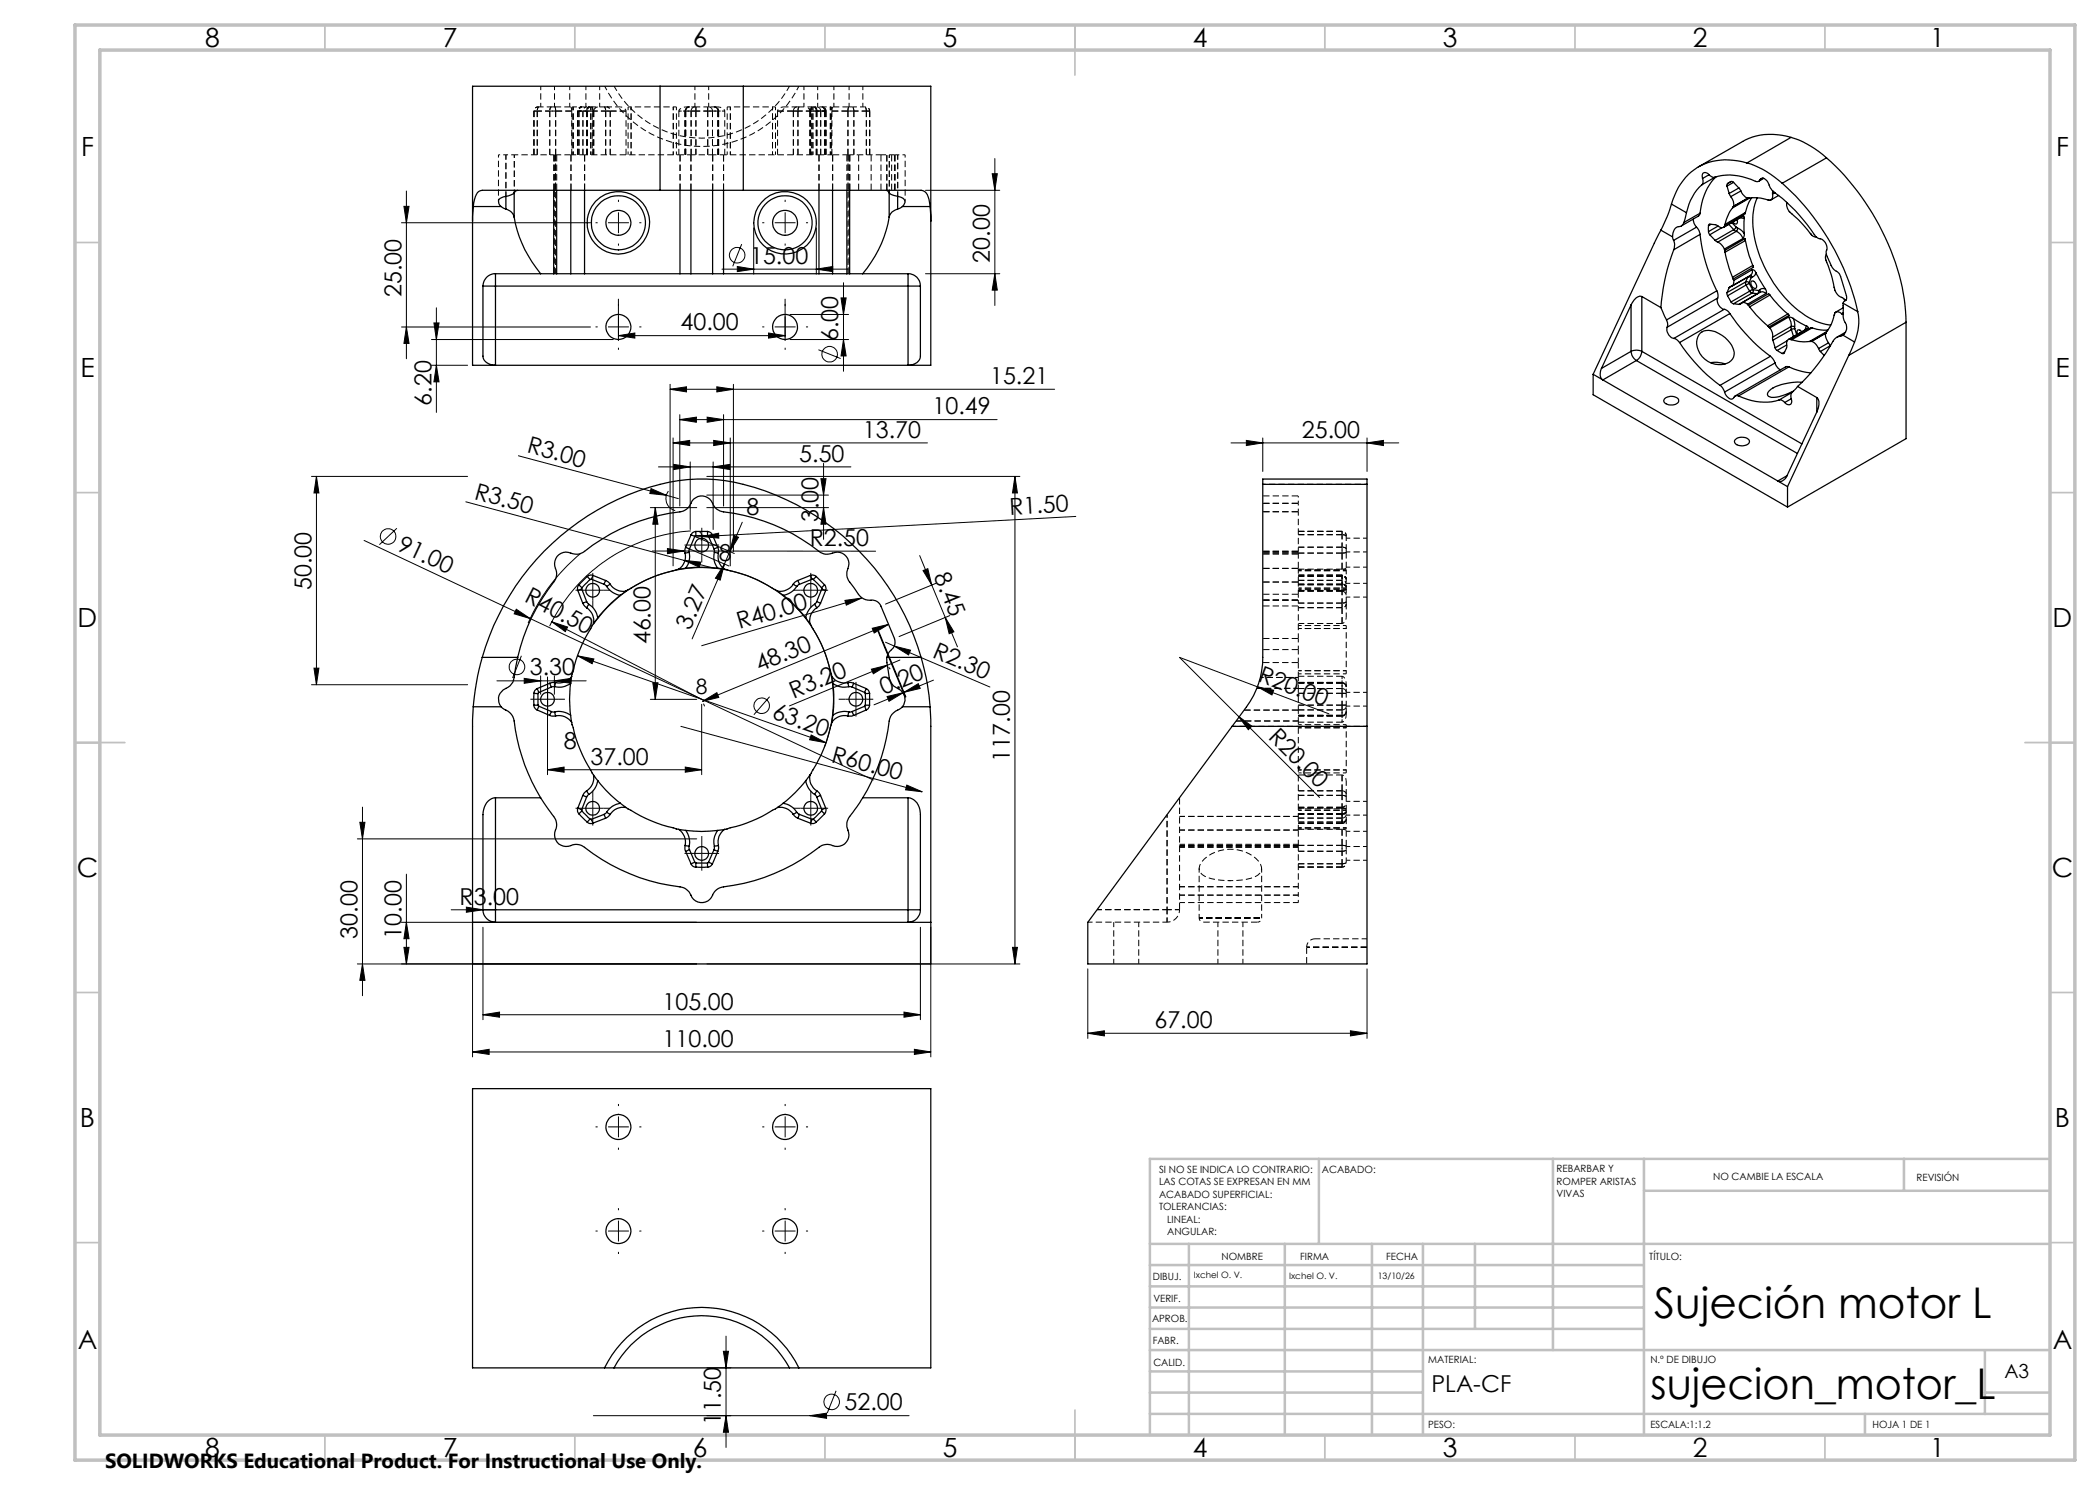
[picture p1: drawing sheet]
<svg xmlns="http://www.w3.org/2000/svg" width="420mm" height="297mm" viewBox="0 0 420 297" stroke-linecap="round" stroke-linejoin="round" font-family="sans-serif">
<defs><g id="words">
<g font-size="8.5">
<text x="330.8" y="263.6">Sujeción motor L</text>
<text x="330.1" y="279.7">sujecion_motor_L</text>
</g>
<g font-size="5.3">
<text x="41" y="9.5">8</text>
<text x="88.5" y="9.5">7</text>
<text x="138.5" y="9.5">6</text>
<text x="188.5" y="9.5">5</text>
<text x="238.5" y="9.5">4</text>
<text x="288.5" y="9.5">3</text>
<text x="338.5" y="9.5">2</text>
<text x="386" y="9.5">1</text>
<text x="16.2" y="31.2">F</text>
<text x="411.2" y="31.2">F</text>
<text x="16.1" y="75.5">E</text>
<text x="411.1" y="75.5">E</text>
<text x="15.5" y="125.5">D</text>
<text x="410.5" y="125.5">D</text>
<text x="15.4" y="175.5">C</text>
<text x="410.4" y="175.5">C</text>
<text x="16" y="225.5">B</text>
<text x="411" y="225.5">B</text>
<text x="15.5" y="269.7">A</text>
<text x="410.5" y="269.7">A</text>
<text x="41" y="291.5">8</text>
<text x="88.5" y="291.5">7</text>
<text x="138.5" y="291.5">6</text>
<text x="188.5" y="291.5">5</text>
<text x="238.5" y="291.5">4</text>
<text x="288.5" y="291.5">3</text>
<text x="338.5" y="291.5">2</text>
<text x="386" y="291.5">1</text>
</g>
<g font-size="4.7">
<text x="150" y="52.7">15.00</text>
<text x="198" y="52.5" transform="rotate(-90 198 52.5)">20.00</text>
<text x="80.3" y="59.4" transform="rotate(-90 80.3 59.4)">25.00</text>
<text x="136.1" y="66.1">40.00</text>
<text x="167.7" y="68.3" transform="rotate(-90 167.7 68.3)">6.00</text>
<text x="198" y="76.8">15.21</text>
<text x="86.3" y="81.1" transform="rotate(-90 86.3 81.1)">6.20</text>
<text x="186.5" y="82.9">10.49</text>
<text x="172.6" y="87.6">13.70</text>
<text x="260.4" y="87.6">25.00</text>
<text x="105.2" y="90.5" transform="rotate(15 105.2 90.5)">R3.00</text>
<text x="159.9" y="92.4">5.50</text>
<text x="94.7" y="99.7" transform="rotate(15 94.7 99.7)">R3.50</text>
<text x="149.3" y="102.9">8</text>
<text x="163.7" y="104.4" transform="rotate(-90 163.7 104.4)">3.00</text>
<text x="202" y="103" transform="rotate(-3 202 103)">R1.50</text>
<text x="79.2" y="109.9" transform="rotate(25 79.2 109.9)">91.00</text>
<text x="143.8" y="112.2">8</text>
<text x="161.9" y="109.2">R2.50</text>
<text x="62.3" y="118" transform="rotate(-90 62.3 118)">50.00</text>
<text x="186.7" y="115.2" transform="rotate(68 186.7 115.2)">8.45</text>
<text x="104.7" y="120.3" transform="rotate(27 104.7 120.3)">R40.50</text>
<text x="147.9" y="125.9" transform="rotate(-17 147.9 125.9)">R40.00</text>
<text x="130.1" y="128.9" transform="rotate(-90 130.1 128.9)">46.00</text>
<text x="138" y="126.1" transform="rotate(-67 138 126.1)">3.27</text>
<text x="186.3" y="131.3" transform="rotate(23 186.3 131.3)">R2.30</text>
<text x="106" y="135.1">3.30</text>
<text x="151.9" y="134.5" transform="rotate(-22 151.9 134.5)">48.30</text>
<text x="251.4" y="136.2" transform="rotate(21 251.4 136.2)">R20.00</text>
<text x="154.2" y="143.6" transform="rotate(19 154.2 143.6)">63.20</text>
<text x="158.7" y="139.8" transform="rotate(-23 158.7 139.8)">R3.20</text>
<text x="176.8" y="139" transform="rotate(-22 176.8 139)">0.20</text>
<text x="112.7" y="149.7">8</text>
<text x="253.5" y="147.6" transform="rotate(45 253.5 147.6)">R20.00</text>
<text x="118.1" y="152.9">37.00</text>
<text x="166.1" y="152.3" transform="rotate(15 166.1 152.3)">R60.00</text>
<text x="202" y="152.3" transform="rotate(-90 202 152.3)">117.00</text>
<text x="91.9" y="180.9">R3.00</text>
<text x="71.5" y="187.7" transform="rotate(-90 71.5 187.7)">30.00</text>
<text x="80.3" y="187.7" transform="rotate(-90 80.3 187.7)">10.00</text>
<text x="132.5" y="201.9">105.00</text>
<text x="132.5" y="209.3">110.00</text>
<text x="230.9" y="205.6">67.00</text>
<text x="286.3" y="278.4">PLA-CF</text>
<text x="144.2" y="285" transform="rotate(-90 144.2 285)">11.50</text>
<text x="168.9" y="282.1">52.00</text>
</g>
<text font-size="4.2" x="139.2" y="138.8">8</text>
<text font-size="4.1" x="21" y="293.7">SOLIDWORKS Educational Product. For Instructional Use Only.</text>
<text font-size="3.9" x="400.9" y="275.5">A3</text>
<g font-size="2">
<text x="231.8" y="234.6">SI NO SE INDICA LO CONTRARIO:</text>
<text x="231.8" y="237.1">LAS COTAS SE EXPRESAN EN MM</text>
<text x="231.8" y="239.6">ACABADO SUPERFICIAL:</text>
<text x="264.4" y="234.6">ACABADO:</text>
<text x="311.3" y="234.5">REBARBAR Y</text>
<text x="311.3" y="237">ROMPER ARISTAS</text>
<text x="311.3" y="239.5">VIVAS</text>
<text x="342.6" y="236">NO CAMBIE LA ESCALA</text>
<text x="383.3" y="236.2">REVISIÓN</text>
<text x="231.8" y="242.1">TOLERANCIAS:</text>
<text x="233.4" y="244.6">LINEAL:</text>
<text x="233.4" y="247.1">ANGULAR:</text>
<text x="244.3" y="252">NOMBRE</text>
<text x="260" y="251.9">FIRMA</text>
<text x="277.2" y="251.9">FECHA</text>
<text x="329.9" y="251.9">TÍTULO:</text>
<text x="230.6" y="256.1">DIBUJ.</text>
<text x="230.7" y="260.3">VERIF.</text>
<text x="230.4" y="264.4">APROB.</text>
<text x="230.5" y="268.8">FABR.</text>
<text x="230.7" y="273.1">CALID.</text>
<text x="285.6" y="272.5">MATERIAL:</text>
<text x="330.1" y="272.5">N.º DE DIBUJO</text>
<text x="285.6" y="285.5">PESO:</text>
<text x="330.1" y="285.6">ESCALA:1:1.2</text>
<text x="374.5" y="285.6">HOJA 1 DE 1</text>
</g>
<g font-size="1.8">
<text x="238.8" y="255.6">Ixchel O. V.</text>
<text x="257.8" y="255.8">Ixchel O. V.</text>
<text x="275.6" y="255.8">13/10/26</text>
</g>
</g></defs>
<g fill="none" stroke="#000" stroke-width=".25">
<path d="M132 17.2h16.7M132 17.2h-37.5v55.9h91.7v-55.9h-37.5M132 17.2v20.9M148.7 17.2v20.9M101.2 39.3a1.49 1.49 0 0 0-1.5 .8l.1 .6 .4 .6M101.2 39.3v2.5M102.8 38.6l-.8 .4-.8 .3M102.8 38.6v4.8M103.5 38.1l-.4 .1-.3 .4M110.7 38.1v16.6M111.3 38.1v16.6M114.2 38.1v16.6"/>
<path d="M116.9 38.1v16.6M132 38.1h16.7M132 38.1h-34.1a2.81 2.81 0 0 0-2.4 .4l-.6 1.4-.2 1.4M136 38.1v16.6M138.2 38.1v16.6M142.5 38.1v16.6M144.7 38.1v16.6M148.7 38.1h34.1a2.78 2.78 0 0 1 2.4 .5l.6 1.3 .2 1.4M163.8 38.1v16.6M166.5 38.1v16.6M169.4 38.1v16.6M169.9 38.1v16.6"/>
<path d="M177.3 38.1h.1M177.4 38.1l.4 .5M177.8 38.6a2.1 2.1 0 0 0 1.7 .7M177.8 38.6v4.8M179.5 39.3a1.35 1.35 0 0 1 1.5 1.2l-.5 .8M179.5 39.3v2.5M340.4 37a10.7 10.7 0 0 0-3.1 5.5M340.5 35.7a1.17 1.17 0 0 1-.1 1.3M341.8 35a1.34 1.34 0 0 0 1.2 .5M341.8 35a.76 .76 0 0 0-1.1-.4 .76 .76 0 0 0-.2 1.1M341.8 35l-1.3 .7M343 35.5a11.9 11.9 0 0 1 8.4 .8h.4l.2-.4"/>
<path d="M343 35.5l-2.6 1.5M343.2 35.4a11.4 11.4 0 0 0-3.2 7.2M345.4 37.2l.4 1.5M345.5 36.7l-.1 .5M345.8 38.7l.3 .6M346.1 39.3a2.38 2.38 0 0 1 .6 1.9M346.2 36.3l.5 .2M346.2 36.3l-.7 .4M346.7 36.5l1.1 1.1M346.7 36.5l-1.3 .7M347.8 37.6l.3 .5a2.82 2.82 0 0 0 1.4 1.5M347.8 37.6l-2 1.1"/>
<path d="M348.2 38.2l-2.1 1.1M349.4 32.6a11.7 11.7 0 0 0-11.7 2.3 13.1 13.1 0 0 0-3.4 5.9M349.4 32.6a17.5 17.5 0 0 1 7 4.1M349.5 39.6l-2.8 1.6M349.7 39.6h.2M349.7 39.6h-.2M349.7 39.6l-3.1 1.7M349.9 39.6l-3.4 2M350.3 39.5a8.1 8.1 0 0 0-1.2 3M351.5 39.5a12.8 12.8 0 0 0-.5 8.4 25 25 0 0 0 10.8 15.6l2 1 2.3 .5M352 35.9l.1-.1a1.01 1.01 0 0 1 1.5 .7l.7 1.5a37.6 37.6 0 0 1 9 9.4l.3 .2a2.04 2.04 0 0 1 1.6 2.9l.1 .5a9.5 9.5 0 0 0 1.7 3.1l.9 .7 1.4 4.4a.7 .7 0 0 1-.3 .9M352.6 35.6l-.6 .3"/>
<path d="M352.7 35.7l-.9 .6M354.5 38.8a.81 .81 0 0 1-.6 1.2h-.3a7.7 7.7 0 0 0-3.7-.4M354.6 38.3l-.1 .5M354.6 38.2v.1M355 38.6l-.5 .2M355.7 39.1l-1.5 .9M356.4 36.7a49.4 49.4 0 0 1 15.1 25.6M358.2 27.5a18.7 18.7 0 0 1 7.1 4.1M358.2 27.5a12.1 12.1 0 0 0-9.7 .8l-8.8 5.1M358.2 27.5l-8.8 5.1M365.3 31.6a48.6 48.6 0 0 1 15.7 29.4l.2 3.4M365.3 31.6l-8.9 5.1"/>
<path d="M94.7 41.3l-.2 2.9M94.7 41.3h5.5M96.6 57.2v14a2.25 2.25 0 0 0 2.5 1.9v-15.9M96.6 57.2h2.5M99.1 54.7a2.47 2.47 0 0 0-2.5 2.5M99.1 54.7v2.5M99.1 54.7h9M99.1 57.2h82.5M100.2 41.3l1 .5M101.2 41.8l.4 .2a1.97 1.97 0 0 1 1.2 1.4M102.8 43.4a24.2 24.2 0 0 0 5.3 11.3M108.1 54.7h2.6"/>
<path d="M110.7 54.7h.6M111.3 54.7h2.9M114.2 54.7h2.7M116.9 54.7h19.1M136 54.7h2.2M138.2 54.7h4.3M142.5 54.7h2.2M144.7 54.7h19.1M163.8 54.7h2.7M166.5 54.7h2.9M169.4 54.7h.5M169.9 54.7h2.6"/>
<path d="M172.5 54.7h9.1M177.8 43.4a23.3 23.3 0 0 1-5.3 11.3M179.5 41.8l-.4 .2a1.92 1.92 0 0 0-1.3 1.4M180.5 41.3l-1 .5M180.5 41.3h5.5M181.6 57.2v15.9a2.18 2.18 0 0 0 2.5-1.9v-14M181.6 54.7a2.41 2.41 0 0 1 2.5 2.5M181.6 54.7v2.5M181.6 57.2h2.5M186 41.3l.2 2.9M328.4 59.3a1.84 1.84 0 0 0-2 1.3l-.2 .4M328.4 59.3v11"/>
<path d="M328.4 59.3l3.8 2.2M332.2 46l-13.6 28.9M332.2 46l2.3 1.4M334.3 40.8a26.4 26.4 0 0 1-2.1 5.2M334.3 40.8l3 1.7M334.5 47.4l.2 .7M334.7 48.1l.2 .8-.1 1M334.8 49.9a39.9 39.9 0 0 0-2.6 11.6M336.8 44.5a1.18 1.18 0 0 1-1.3 .9 2.07 2.07 0 0 0-1 2M337.3 42.5l-.5 2M338.7 43.8l.1 .9 .5 .7M339.3 45.4a2.23 2.23 0 0 1 .7 1.5"/>
<path d="M339.3 45.4l-4.6 2.7M340 46.9a33.9 33.9 0 0 0 3.4 11.3M340 42.6l-.2 .5-3.5 2.1M340 42.6l-3.2 1.9M340 46.9l-5.2 3M341.7 45.2l.2-.4 1.2 .1 .4 .2a1.02 1.02 0 0 0 1.4 .2M341.7 45.2v1.1M341.7 46.3l.2 .7M341.9 47l1.1 1.1M342.2 44.9l-.5 .3M343 48.1l.5 .3M343.4 58.2a1.84 1.84 0 0 1 .1 1.4"/>
<path d="M343.4 58.2l-10.1 5.8M343.5 59.6a1.86 1.86 0 0 0 1.3 2.3M343.5 48.4a2.55 2.55 0 0 1 1.4 1.4M343.5 59.6l-10.1 5.8M343.6 45.2l-1.9 1.1M344.4 45.5l-2.5 1.5M344.9 49.8v.3M344.9 45.1v.2M344.9 50.1l.1 .3M345 44.9l-.1 .2M345 50.4l.8 3.1 .7 2M345.4 58.5l.1 .7"/>
<path d="M345.5 59.2l.7 1.2M345.8 44.9l.9 1M345.8 57.5l-.4 1M346.4 44.5l.8 .9M346.5 41.6a8.4 8.4 0 0 0-1.5 3.3M346.5 55.5l.1 .3M346.6 41.3l-.1 .3M346.6 55.8l.1 .3M346.7 41.2l-.1 .1M346.7 56.1a1.08 1.08 0 0 1-.8 1.3l-.1 .1M346.7 45.9l.5 .4M346.7 45.9l-3.7 2.2"/>
<path d="M347.2 46.3a2.39 2.39 0 0 1 1.4 1.4M347.2 45.4l.3 .2M347.2 45.4l-.5 .5M347.2 46.3l-3.7 2.1M347.4 43.9a.47 .47 0 0 1 .1 .7 .47 .47 0 0 1-.7 .1l-.2-.3M347.5 45.6l.9 .6 .5 .5M347.5 45.6l-.3 .7M348.1 43.5l.8 .1M348.6 43.2h.2l.1 .4M348.6 43.2l-3.9 2.3M348.6 47.7l-3.7 2.1M348.6 43.2l-3.7 2.1"/>
<path d="M348.9 46.7l-.3 1M348.9 43.6v3.1M349.1 42.5l-.1 .3-4.1 2.3M349.1 48.1l.7 3.1 .8 1.9M349.1 48.1l-.1-.4-4.1 2.4M349.1 42.5l-4.1 2.4M349.1 48.1l-4.1 2.3M349.1 56.4l.1 .6M349.1 56.4l.4-.1 .3 .2M349.1 56.4l-3.7 2.1M349.2 57l.7 1.2M349.2 57l-3.7 2.2"/>
<path d="M349.6 55.4l.3-.1 .3 .2M349.6 55.4l-3.8 2.1M349.6 55.4l-.5 1M349.6 55.4h.1M349.8 56.7l.7 1.2M349.8 56.5v.2M349.8 56.7l-.6 .3M349.9 58.2l.5 .4M349.9 58.2l-3.7 2.2M350 55.1l.4 .3M350.2 55.5l-.4 1M350.3 56.2a.94 .94 0 0 1 .8 1.5 1 1 0 0 1-.8-1.5z"/>
<path d="M350.4 55.4l-.2 .1M350.4 58.6l-3.7 2.1M350.4 58.6l1.1 .1M350.4 53.9l.4 .1 .4 .5M350.4 53.9v.7l-.2 .4-3.8 2.2M350.4 53.9l-3.7 2.2M350.5 57.9l.1 .1M350.5 57.9l-.6 .3M350.6 53.1l.1 .3-4.1 2.4M350.6 53.1l-4.1 2.4M350.6 58l.1 .2-.3 .4M350.6 58l1.1 .1"/>
<path d="M351.2 54.5l1.9 3.3M351.2 54.5a.94 .94 0 0 1-.8 .9M351.5 58.7l-3.7 2.2M351.5 58.7h.1M351.7 58.1v.3l-.2 .3M351.9 58l-.2 .1M351.9 58l.1 .5M353.1 57.8l.2 .7-.1 .2M353.1 57.8a.94 .94 0 0 0-1.2 .2M353.2 58.7l-.6-.3h-.5l-3.8 2.2M353.2 58.7l-3.7 2.2M354 59a21.2 21.2 0 0 0 3.6 3.8"/>
<path d="M354 59l-.3-.3-4 2.4M354 59l-4.1 2.4M357.3 40.5a2.54 2.54 0 0 0 1.1 2.3l1.4 1.2 2.5 3.1 1 .3M365.3 50.9l-.2 .5 .1 .7a24.4 24.4 0 0 1 1.7 5.4v.2a2.81 2.81 0 0 0 1.9 2.1l.3 .3M318.6 74.9v4l38.9 22.5M318.6 74.9l2 1.1M320.3 73.7a1.79 1.79 0 0 0 .3 2.3M320.6 76l35 20.2M326.2 70.3a2.47 2.47 0 0 1 2.2 0M326.2 70.3a2.33 2.33 0 0 0 1.1 1.8M326.2 61l-5.9 12.7M326.2 61v9.3"/>
<path d="M326.2 70.3l-5.9 3.4M327.3 72.1l-6.7 3.9M327.3 72.1l32.2 18.6M328.4 70.3a2.25 2.25 0 0 1-1.1 1.8M328.4 70.3l32 18.5M332.2 61.5l1.1 2.5M332.9 79.8a2 2 0 0 1 2.8 .1 1.25 1.25 0 0 1-1.7 1.1 .97 .97 0 0 1-1.2-1.1zM333.3 64l.2 .6-.1 .8M333.4 65.4a1.94 1.94 0 0 0 1.4 2.3M334.8 67.7l.4 .1 .7 .7M335.9 68.5a33.7 33.7 0 0 0 8.1 8.6M340.1 66.6a3.1 3.1 0 0 1 3.6 .1 5.1 5.1 0 0 1 3.1 4.3 2.67 2.67 0 0 1-3.2 1.9 4.4 4.4 0 0 1-4-5.6z"/>
<path d="M342.1 72.5h1.3l1.7 .3M344 77.1l.6 .5 .3 .8M344.8 61.9a1.6 1.6 0 0 1 1.2 .8M344.8 61.9l-10 5.8M344.9 78.4a1.87 1.87 0 0 0 1.5 1.4h.1a.86 .86 0 0 1 1.2-.6M346 62.7a35.3 35.3 0 0 0 8.1 8.6M346 62.7l-10.1 5.8M346.2 60.4l.5 .3M346.7 60.7l1.1 .2M347.7 79.2a11.1 11.1 0 0 0 8.1 .8M349.5 60.9a1.29 1.29 0 0 0-1.7 0M349.5 60.9l.2 .2"/>
<path d="M349.7 61.1l.2 .3M349.9 61.4l1.3 1.5 2.3 2.3M353.5 65.2l.3 .2M353.8 65.4l.2 .2M354 65.6a2.28 2.28 0 0 1 .5 1.8M354.1 71.3l.5 .6 .4 .7M354.1 71.3l-10.1 5.8M354.5 67.4l.1 .6M354.6 68l.4 1.6M355 72.6l.4 .8 .7 .5M355 72.6l-10.1 5.8M355 69.6l.4 .5"/>
<path d="M355.4 70.1l1 .6M356.9 70.4l-.5 .3M357.3 69l-1.9 1.1M357.4 68.2l-2.4 1.4M357.6 62.8l.2 .3-4 2.3M357.6 62.8l-4.1 2.4M357.7 63.4l.9 .3M357.7 63.4a2.28 2.28 0 0 1 .5 1.9M357.7 63.4l-3.7 2.2M357.8 73.4l2.6 .9 1.8 .3M357.8 73.4h-.7l-10.1 5.8M357.8 73.4l-10.1 5.8"/>
<path d="M357.9 67.8a1.36 1.36 0 0 0-.5 1.6l-.6 1.3h-.4M357.9 67.8l.2 .1M358.1 67.9h.3M358.2 65.3l.1 .6M358.2 65.3h.5l.2 .1M358.2 65.3l-3.7 2.1M358.2 79.8a.76 .76 0 0 1-.2 1.1 .76 .76 0 0 1-1.1-.4M358.2 79.8l-1.3 .7M358.3 65.9l-3.7 2.1M358.3 65.9l.4 1.4M358.4 67.9a7.9 7.9 0 0 0 3.5 .4M358.4 78.5l-2.6 1.5"/>
<path d="M358.4 78.5a1.26 1.26 0 0 0-.2 1.3M358.6 63.7l2.8 1.5M358.6 63.7l.3 .6v1.1M358.9 65.4l.1 .3M359 65.7l-.7 .2M359 65.7l.3 1.3M359.5 77.3l-1.1 1.2M359.5 77.3l3.9 2.2M360.3 66.4a.49 .49 0 0 0-.7-.4 .49 .49 0 0 0-.1 .8M360.4 76.4a11.6 11.6 0 0 0-6.2 1.5l-.3 .2a.71 .71 0 0 0-.4 .9 .71 .71 0 0 0 .8 .5 10.3 10.3 0 0 0 4.4-1.3M361.4 65.2l.3 .3-.1 .2M361.4 65.2l-.4 .8"/>
<path d="M361.6 65.7l-3.9 2.2M361.6 65.7l-3.7 2.1M361.9 68.3h.3M362.3 68.3h-.1M362.3 68.3a2.6 2.6 0 0 1 1.4 1.4M362.4 65.6l1.9 .4h1.3M362.4 65.6l-.2-.1-4.1 2.4M362.4 65.6l-4 2.3M363.4 79.5a2.56 2.56 0 0 1 0 2.9M363.4 79.5v2.9M363.7 69.7l.4 .6M364.1 70.3l.7 .8"/>
<path d="M365.1 66.7a2.63 2.63 0 0 0 .6 1.9M365.1 66.7l-2.8 1.6M365.2 66.5l-.1 .2M365.2 66.5l-3 1.8M365.3 66.3l-.1 .2M365.3 66.3l-3.4 2M365.7 68.6l.3 .6M365.7 68.6l-2 1.1M366 69.2h.1M366 69.2l-1.9 1.1M367.9 67.3l-.9 .5a41.6 41.6 0 0 1-7.5 9.5M368.3 62.8a.77 .77 0 0 0-.7-.5 .77 .77 0 0 0-.7 .5v.2a8 8 0 0 1-1.6 3.3"/>
<path d="M368.3 62.8l.3 .1M368.6 67l-.7 .3M368.6 67l2.3 1.4M368.6 60.6v2.4a3.1 3.1 0 0 0 .7 1.9 1.88 1.88 0 0 1-.7 2.1M368.6 60.6l2.9 1.7M368.6 62.6l-.3 .2M368.7 61.6l-1.6 .8M368.9 66.7l-1 .6M369 60.1l-.4 .5M369.1 66.5l-1.7 .9M369.1 60l-.1 .1M369.2 60l-.3 .1"/>
<path d="M369.7 71.1l-12.2 26.2M370.9 68.4l-1.2 2.7M371.5 62.3a10.3 10.3 0 0 1-.6 6.1M381.2 64.4l-11.5 6.7M381.2 64.4v23.3l-23.7 13.7M252.6 96.9v32.4a17.9 17.9 0 0 1-4.2 13.4l-2 2.6M252.6 96.9v-1.1h20.8v1.1M252.6 96.9h20.8M273.4 96.9v48.4M347 87.9a1.94 1.94 0 0 1 2.9 .3 1.5 1.5 0 0 1-2.1 .9 .8 .8 0 0 1-.8-1.2zM355.6 96.2l1.9 1.1M355.8 80a1.11 1.11 0 0 1 1.1 .5"/>
<path d="M357.4 95.1a1.49 1.49 0 0 1-1.8 1.1M357.4 95.1l-1.8 1.1M357.5 97.3v4.1M363.4 82.4l-6 12.7M115.6 118.1l1 2.5M115.8 117a1.01 1.01 0 0 0-.2 1.1M115.8 117l.6 .5M116.3 117.8l-.7 .3M116.3 117.8l1 2.5M116.4 117.5l-.1 .3M117.4 115.3l-1.6 1.7M117.4 115.3l.6 .6"/>
<path d="M118 115.9l-1.6 1.6M118.3 115.8l-.3 .1M118.3 115.8l2.5 1.1M118.6 115.1l-.5-.1-.7 .3M118.6 115.1l-.3 .7M118.6 115.1l2.5 1M120.8 116.9l.5 .4M121.1 116.1l.5 .3 .4 .4M121.1 116.1l-.3 .8M121.3 117.3a4 4 0 0 0 2.8 1.8M122 116.8a3.1 3.1 0 0 0 3.2 1.4M122 116.8l-.7 .5"/>
<path d="M124.1 119.1a25.6 25.6 0 0 0-4.5 4.5M125.2 118.2l-1.1 .9M135.7 113.8l-.5 .2a30.5 30.5 0 0 0-9.5 3.9l-.5 .3M137 110.6a3.1 3.1 0 0 1-1.3 3.2M137.1 109.5l-.1 .4v.7M137.1 109.5l.8 .3M137.2 113.6l-1.5 .2M137.2 113.6a29 29 0 0 1 6.3 0M137.8 110.5a4 4 0 0 1-.6 3.1M137.8 110.5l-.8 .1M137.9 109.8l-.1 .7M138.2 107l.8 .3"/>
<path d="M138.2 107l-1.1 2.5M139 107.3l-1.1 2.5M139.2 106.3h2.3M139.2 106.3a1.07 1.07 0 0 0-1 .7M139.2 106.3v.8M139.2 107.1h2.3M139.2 107.1l-.2 .2M141.5 107.1l.2 .2M141.5 106.3a1.19 1.19 0 0 1 1 .7M141.5 106.3v.8M141.7 107.3l1.1 2.5M142.5 107l-.8 .3"/>
<path d="M142.5 107l1 2.5M142.8 109.8l.1 .7M142.9 110.5a3.7 3.7 0 0 0 .6 3.1M142.9 110.5l.8 .1M143.5 109.5l.2 .5v.6M143.5 113.6l1.4 .2M143.5 109.5l-.7 .3M143.7 110.6a2.98 2.98 0 0 0 1.2 3.2M144.9 113.8l.6 .2a30.2 30.2 0 0 1 9.5 3.9l.5 .3M155.5 118.2l1.1 .9M156.6 119.1a25.6 25.6 0 0 1 4.5 4.5M158.6 116.8a3.1 3.1 0 0 1-3.1 1.4"/>
<path d="M158.6 116.8l.7 .5M159.3 117.3a4 4 0 0 1-2.7 1.8M159.6 116.1l-1 .7M159.6 116.1l.3 .8M159.9 116.9l-.6 .4M162.1 115.1l.5-.1 .6 .3M162.1 115.1l.3 .7M162.1 115.1l-2.5 1M162.4 115.8l.3 .1M162.4 115.8l-2.5 1.1M162.7 115.9l1.6 1.6M163.2 115.3l1.7 1.7"/>
<path d="M163.2 115.3l-.5 .6M164.3 117.5l.1 .3M164.4 117.8l.7 .3M164.4 117.8l-1.1 2.5M164.9 117l.3 .6-.1 .5M164.9 117l-.6 .5M165.1 118.1l-1 2.5M96.4 131.5a53.7 53.7 0 0 0-1.7 9.9M96.4 131.5a49.9 49.9 0 0 1 39.3-35.4 36.8 36.8 0 0 1 21.5 3.8 50 50 0 0 1 27 31.6M96.4 131.5h7.1M103.5 131.5l-.7 4a3.1 3.1 0 0 1-2.2 2.5 2.31 2.31 0 0 0-.4 3.4M103.5 131.5a40.5 40.5 0 0 1 7.6-15.7l.2-1.4a2.8 2.8 0 0 1 .5-3.5 2.48 2.48 0 0 1 2.7-.2l1.1 .1 .7-.2a44 44 0 0 1 13.6-7l4-.9 2.1-.3a2.88 2.88 0 0 0 2.4-2.2 2.38 2.38 0 0 1 2.4-1 2.38 2.38 0 0 1 1.9 1.8l.4 .6 .9 .6a40.1 40.1 0 0 1 20.4 8.4l.7 .2 1.1-.1a2.42 2.42 0 0 1 2.9 .4 2.42 2.42 0 0 1 .4 2.9 3.3 3.3 0 0 0 1.1 3.3l.3 .3a3.9 3.9 0 0 0 2.9 2.4 2.02 2.02 0 0 1 2.4 1.2l2.7 6.5a2.13 2.13 0 0 1-.9 2.5l-.4 .6-.2 .7"/>
<path d="M106.8 138.7v2.3M106.8 138.7h.8M107.4 137.7a1.07 1.07 0 0 0-.6 1M107.4 137.7l.4 .8M107.6 138.7v2.3M107.8 138.5l-.2 .2M109.9 136.7l.4 .7M109.9 136.7l-2.5 1M110.3 137.4l-2.5 1.1M110.9 137.3l-.6 .1M111.1 136.5h-.6l-.6 .2M111.1 136.5l-.2 .8"/>
<path d="M114.1 136.7a3.7 3.7 0 0 1-3.2 .6M114.1 136.7a24.2 24.2 0 0 0 0 6.3M114.3 135.3a3.1 3.1 0 0 1-3.2 1.2M114.3 135.3l-.2 1.4M116.6 120.6l.7 1M117.3 121.6a3 3 0 0 1 1.4 3.1M117.3 120.3l.5 .6M117.3 120.3l-.7 .3M117.8 120.9a3.9 3.9 0 0 1 1.8 2.7M117.8 120.9l-.5 .7M118.7 124.7l-.3 .5a31.4 31.4 0 0 0-4 9.5l-.1 .6M119.6 123.6l-.9 1.1"/>
<path d="M161.1 123.6l.9 1.1M162 124.7l.3 .5a29.2 29.2 0 0 1 3.9 9.5l.2 .6M162.9 120.9a4 4 0 0 0-1.8 2.7M162.9 120.9l.5 .7M163.3 120.3l.8 .3M163.3 120.3l-.4 .6M163.4 121.6a2.9 2.9 0 0 0-1.4 3.1M164.1 120.6l-.7 1M166.4 135.3a3.1 3.1 0 0 0 3.2 1.2M166.4 135.3l.2 1.4M166.6 136.7a3.7 3.7 0 0 0 3.2 .6M166.6 136.7a29 29 0 0 1 0 6.3"/>
<path d="M169.6 136.5h.6l.5 .2M169.6 136.5l.2 .8M169.8 137.3l.6 .1M170.4 137.4l2.5 1.1M170.7 136.7l-.3 .7M170.7 136.7l2.5 1M172.9 138.5l.2 .2M173.1 138.7v2.3M173.2 137.7a1.19 1.19 0 0 1 .7 1M173.2 137.7l-.3 .8M173.9 138.7v2.3M173.9 138.7h-.8"/>
<path d="M177.4 131.5v1l.2 1.5a4.6 4.6 0 0 0 1.2 3.2 3.3 3.3 0 0 1 2.1 2.1l.1 .8-.5 1.3M177.4 131.5h6.8M184.2 131.5a46.1 46.1 0 0 1 1.8 9.9M94.7 141.4l-.2 2.6v48.8h91.7v-48.8l-.2-2.6M94.7 141.4h5.5M99.1 159.6a3.1 3.1 0 0 0-2.5 3.3v19.1M99.1 159.6h9M99.1 159.6v22.4M100.2 141.4l.3 .2a3.4 3.4 0 0 1 2.3 2.6 39 39 0 0 0 5.3 15.4M106.8 141a1.07 1.07 0 0 0 .6 1M107.4 142l2.5 1.1M107.6 141l.2 .2"/>
<path d="M107.6 141h-.8M107.8 141.2l-.4 .8M107.8 141.2l2.5 1.1M108.1 159.6l1.3 1.9a7 7 0 0 1 1.9 3.5v.3a2.8 2.8 0 0 0 .5 3.5 2.91 2.91 0 0 0 3.1 .1l1.4 .2a40.8 40.8 0 0 0 20.4 8.4l.9 .6 .4 .6a2.4 2.4 0 0 0 2.3 1.8 2.4 2.4 0 0 0 2.4-1.8l.7-.8 .6-.4a40.5 40.5 0 0 0 20.4-8.4l1.1-.2 .7 .1a2.4 2.4 0 0 0 2.9-.4 2.4 2.4 0 0 0 .4-2.9 2.77 2.77 0 0 1 .8-2.9l2.2-3.2M109.9 143.1l.5 .1h.7M110.3 142.3l.6 .1M110.3 142.3l-.4 .8M110.9 142.4a4 4 0 0 1 3.2 .6M110.9 142.4l.2 .8M111.1 143.2a3.1 3.1 0 0 1 3.2 1.3M114.1 143l.2 1.5M114.3 144.5l.1 .5a31.7 31.7 0 0 0 4 9.5l.3 .5"/>
<path d="M116.6 159.1l.7 .3M116.6 159.1l-1 2.5M117.3 158.2l-.5 .5-.2 .4M117.3 158.2l.5 .7M117.3 159.4l-1 2.5M117.8 158.9l-.5 .5M118.7 155a3.1 3.1 0 0 1-1.4 3.2M118.7 155l.9 1.1M119.6 156.1a3.9 3.9 0 0 1-1.8 2.8M119.6 156.1a25.6 25.6 0 0 0 4.5 4.6M161.1 156.1a4 4 0 0 0 1.8 2.8M161.1 156.1a25.6 25.6 0 0 1-4.5 4.6"/>
<path d="M162 155a2.98 2.98 0 0 0 1.4 3.2M162 155l-.9 1.1M162.9 158.9l.4 .5M163.3 159.4l1.1 2.5M163.4 158.2l.4 .4 .3 .5M163.4 158.2l-.5 .7M164.1 159.1l-.8 .3M164.1 159.1l1 2.5M166.4 144.5l-.2 .5a29.5 29.5 0 0 1-3.9 9.5l-.3 .5M166.6 143l-.2 1.5M169.6 143.2a3.1 3.1 0 0 0-3.2 1.3M169.8 142.4a4 4 0 0 0-3.2 .6"/>
<path d="M169.8 142.4l-.2 .8M170.4 142.3l.3 .8M170.4 142.3l-.6 .1M170.7 143.1l-.4 .1h-.7M172.5 159.6h9.1M172.9 141.2l.3 .8M172.9 141.2l-2.5 1.1M173.1 141h.8M173.1 141l-.2 .2M173.2 142l-2.5 1.1M173.9 141a1.19 1.19 0 0 1-.7 1M180.5 141.4l-.3 .2a3.5 3.5 0 0 0-2.4 2.6 37.5 37.5 0 0 1-5.3 15.4"/>
<path d="M180.5 141.4h5.5M181.6 159.6a3 3 0 0 1 2.5 3.3v19.1M181.6 159.6v22.4M246.4 145.3l-28.8 39.2v8.3h55.8v-47.5M246.4 145.3h27M115.6 161.6a1.05 1.05 0 0 0 .2 1.2M115.6 161.6l.7 .3M115.8 162.8l1.6 1.6M116.3 161.9l.1 .3M116.4 162.2l1.6 1.6M116.4 162.2l-.6 .6M117.4 164.4a1.01 1.01 0 0 0 1.2 .2"/>
<path d="M118 163.8l.3 .1M118 163.8l-.6 .6M118.3 163.9l.3 .7M120.8 162.9l.3 .8M120.8 162.9l-2.5 1M121.1 163.7l-2.5 .9M121.3 162.5l.7 .4M121.3 162.5l-.5 .4M122 162.9l-.9 .8M124.1 160.7a3.9 3.9 0 0 0-2.8 1.8M124.1 160.7l1.1 .8M125.2 161.5a3.1 3.1 0 0 0-3.2 1.4"/>
<path d="M125.2 161.5l.5 .3a31.7 31.7 0 0 0 9.5 4l.5 .1M135.7 165.9a3.1 3.1 0 0 1 1.3 3.2M135.7 165.9l1.5 .2M137 169.1v.7l.1 .5M137 169.1l.8 .2M137.1 170.3l1.1 2.5M137.2 166.1a4 4 0 0 1 .6 3.2M137.2 166.1a24.2 24.2 0 0 0 6.3 0M137.8 169.3l.1 .6M137.9 169.9l-.8 .4M137.9 169.9l1.1 2.5M138.2 172.8a.97 .97 0 0 0 1 .6"/>
<path d="M139 172.4l-.8 .4M139 172.4l.2 .2M139.2 173.4h2.3M139.2 172.6v.8M139.2 172.6h2.3M141.5 172.6v.8M141.7 172.4l.8 .4M141.7 172.4l-.2 .2M142.5 172.8a1.07 1.07 0 0 1-1 .6M142.8 169.9l.7 .4M142.8 169.9l-1.1 2.5M142.9 169.3l-.1 .6"/>
<path d="M143.5 166.1a3.7 3.7 0 0 0-.6 3.2M143.5 170.3l-1 2.5M143.7 169.1v.6l-.2 .6M143.7 169.1l-.8 .2M144.9 165.9a2.98 2.98 0 0 0-1.2 3.2M144.9 165.9l-1.4 .2M155.5 161.5l-.5 .3a31.4 31.4 0 0 1-9.5 4l-.6 .1M155.5 161.5a3.1 3.1 0 0 1 3.1 1.4M156.6 160.7a3.9 3.9 0 0 1 2.7 1.8M156.6 160.7l-1.1 .8M158.6 162.9l1 .8M159.3 162.5l-.7 .4"/>
<path d="M159.3 162.5l.6 .4M159.6 163.7l2.5 .9M159.9 162.9l-.3 .8M159.9 162.9l2.5 1M162.4 163.9l-.3 .7M162.7 163.8l.5 .6M162.7 163.8l-.3 .1M163.2 164.4a1.01 1.01 0 0 1-1.1 .2M164.3 162.2l.6 .6M164.3 162.2l-1.6 1.6M164.4 161.9l-.1 .3M164.9 162.8l-1.7 1.6"/>
<path d="M165.1 161.6l.1 .5-.3 .7M165.1 161.6l-.7 .3M94.5 184.5h91.7M96.6 182a2.41 2.41 0 0 0 2.5 2.4v-2.4M96.6 182h2.5M99.1 182h82.5M181.6 182v2.4a2.34 2.34 0 0 0 2.5-2.4M181.6 182h2.5M120.9 273.6a21.7 21.7 0 0 1 19.4-12.1 21.7 21.7 0 0 1 19.5 12.1M120.9 273.6h1.9M120.9 273.6h-26.4v-55.9h91.7v55.9h-26.4M122.8 273.6a20 20 0 0 1 35.1 0"/>
<path d="M122.8 273.6h35.1M157.9 273.6h1.9"/>
<circle cx="123.7" cy="44.6" r="5.4"/>
<circle cx="123.7" cy="44.6" r="2.49"/>
<circle cx="123.7" cy="44.6" r="6.2"/>
<circle cx="157" cy="44.6" r="6.3"/>
<circle cx="157" cy="44.6" r="5.4"/>
<circle cx="157" cy="44.6" r="2.49"/>
<circle cx="123.7" cy="65.4" r="2.5"/>
<circle cx="157" cy="65.4" r="2.5"/>
<circle cx="118.5" cy="118.1" r="1.38"/>
<circle cx="140.3" cy="109" r="1.38"/>
<circle cx="162.1" cy="118.1" r="1.37"/>
<circle cx="109.5" cy="139.9" r="1.38"/>
<circle cx="171.2" cy="139.9" r="1.37"/>
<circle cx="118.5" cy="161.7" r="1.38"/>
<circle cx="140.3" cy="170.7" r="1.38"/>
<circle cx="162.1" cy="161.7" r="1.37"/>
<circle cx="123.7" cy="225.4" r="2.51"/>
<circle cx="157" cy="225.4" r="2.51"/>
<circle cx="123.7" cy="246.2" r="2.5"/>
<circle cx="157" cy="246.2" r="2.5"/>
</g>
<g fill="none" stroke="#000" stroke-width=".2" stroke-dasharray="1.3 .6" stroke-dashoffset=".7" stroke-linecap="butt">
<path d="M99.7 31v9.3M101.2 31h-1.5M102.9 38.5v-7.5M107.6 21.4a.83 .83 0 0 0-.8 .8M116.3 21.4a.83 .83 0 0 0-.8 .8M117.3 22.2h1.5M118.7 22.2h-1.4M135.8 22.2h1.2M137 22.2h-1.2M137.1 22.2a.83 .83 0 0 1 .8-.8M137.8 21.4a.83 .83 0 0 0-.8 .8M142.8 21.4a.83 .83 0 0 1 .8 .8"/>
<path d="M143.7 22.2h1.3M143.7 22.2a.83 .83 0 0 0-.8-.8M145 22.2h-1.3M161.9 22.2h1.5M163.4 22.2h-1.4M165.2 22.2a.83 .83 0 0 0-.8-.8M173.9 22.2a.83 .83 0 0 0-.8-.8M177.9 38.5v-7.5M181 31h-1.5M181 40.3v-9.3M252.6 96.9h20.8M259.7 100.7v-1.5"/>
<path d="M268.4 118.2v-1.4M268.4 116.8v1.5M269.2 107.1a.83 .83 0 0 0-.8-.8M269.2 115.8a.83 .83 0 0 0-.8-.8M252.1 135.5h7.6M268.4 135.3v1.2M268.4 136.5v-1.2M268.4 136.6a.83 .83 0 0 1 .8 .8M269.2 137.3a.83 .83 0 0 0-.8-.8M268.4 143.2v1.2M268.4 144.4v-1.2M268.4 143.2a.83 .83 0 0 0 .8-.8"/>
<path d="M269.2 142.3a.83 .83 0 0 1-.8 .8M233.4 162.9v19M246.1 176.1l-2-.1a5.6 5.6 0 0 1-4-1.5 1.76 1.76 0 0 1 .2-2.1 7.8 7.8 0 0 1 11.4-.2 1.81 1.81 0 0 1 .6 1.8 1.81 1.81 0 0 1-1.4 1.4 12.3 12.3 0 0 1-4.8 .7M268.4 162.9v-1.4M268.4 173.4a.83 .83 0 0 0 .8-.8M268.4 164.7a.83 .83 0 0 0 .8-.8M268.4 161.4v1.5M233.4 181.9v-19M239.8 183.6a.83 .83 0 0 0 .9 .8M251.5 184.4a.83 .83 0 0 0 .8-.8M259.7 180.5v-1.5"/>
</g>
<g fill="none" stroke="#000" stroke-width=".2" stroke-dasharray="1.3 .6" stroke-dashoffset=".3" stroke-linecap="butt">
<path d="M120.9 17.2a21.7 21.7 0 0 0 19.5 12.1 21.7 21.7 0 0 0 19.4-12.1M101.2 39.3v-8.3M106.8 22.2h.7M107.5 22.2h2.5M107.5 22.2h-.7M110 22.2h-2.5M110.3 21.4h-2.5M110.9 21.4h-.6M118.6 22.2h2.5M120.8 21.4h-2.5M121.1 22.2h-2.5M137.8 21.4h-.6"/>
<path d="M143.6 21.4h-.7M159.6 22.2h2.5M162.1 22.2h-2.5M162.4 21.4h-2.5M170.4 21.4h-.6M170.8 22.2h2.5M171.7 31h2.5M172.9 21.4h-2.5M173.3 22.2h.6M173.3 22.2h-2.5M173.9 22.2h-.6M179.5 39.3v-8.3"/>
<path d="M268.4 118.1v2.5M268.4 106.9v2.5M268.4 106.3v.6M268.4 106.9v-.6M268.4 109.4v-2.5M269.2 110.4v-.6M269.2 109.8v-2.5M251.4 137.7h8.3M259.7 132.5v-2.6M268.4 120.6v-2.5M269.2 137.3v-.6M269.2 120.3v-2.5"/>
<path d="M268.4 159.1v2.5M269.2 143v-.6M268.4 170.3v2.5M268.4 172.8v.6M268.4 173.4v-.6M268.4 172.8v-2.5M268.4 161.6v-2.5M269.2 161.9v-2.5M269.2 169.9v-.6M269.2 172.4v-2.5M217.6 184.4h15.8M219.4 181.9h14"/>
<path d="M222.7 184.4v8.4M227.7 192.8v-8.4M233.4 181.9h2.5M233.4 184.4v-2.5M233.4 181.9h-14M233.4 181.9v2.5M243.6 184.4v8.4M248.6 192.8v-8.4M263 187.8a1.67 1.67 0 0 0-1.7 1.6"/>
</g>
<path d="M110.9 38v16.7M177.4 31v7.1M169.8 54.7v-16.7M259.7 132.5h-7.2M235.9 181.9v-22.4M261.3 189.4v3.4" fill="none" stroke="#000" stroke-width=".2" stroke-dasharray="1.3 .6" stroke-dashoffset="-.1" stroke-linecap="butt"/>
<g fill="none" stroke="#000" stroke-width=".2" stroke-dasharray="1.3 .6" stroke-dashoffset=".6" stroke-linecap="butt">
<path d="M110 22.2h1.1M111.1 22.2h-1.1M114.4 31v-9.6M114.7 21.4v9.6M116.4 21.4a.81 .81 0 0 0-.8 .8M116.4 21.4a.75 .75 0 0 0-.6 .8M117.4 21.4a.81 .81 0 0 0-.8 .8M117.5 22.2h1.1M118 21.4a.74 .74 0 0 0-.5 .8M118.1 21.4v9.6M118.4 31v-9.6M118.6 22.2h-1.1"/>
<path d="M119.6 21.4a.92 .92 0 0 0-.9 .8M121.3 21.4a.78 .78 0 0 1 .7 .8M125.6 31v-9.6M126.2 21.4v9.6M134.7 21.4v9.6M135.3 31v-9.6M135.3 21.4h-9.7M136 31h-19.1M137 22.2a.82 .82 0 0 1 .8-.8M137.1 22.2a.8 .8 0 0 1 .8-.8M137.8 21.4a.82 .82 0 0 0-.8 .8M137.9 21.4a.8 .8 0 0 0-.8 .8"/>
<path d="M138.2 22.2a.8 .8 0 0 1 .8-.8M139 21.4a.8 .8 0 0 0-.8 .8M141.7 21.4a.8 .8 0 0 1 .8 .8M142.5 22.2a.8 .8 0 0 0-.8-.8M142.8 21.4a.8 .8 0 0 1 .8 .8M142.9 21.4a.82 .82 0 0 1 .8 .8M143.6 22.2a.8 .8 0 0 0-.8-.8M143.7 22.2a.82 .82 0 0 0-.8-.8M145.4 31v-9.6M146.1 21.4v9.6M154.5 21.4v9.6M155.1 21.4h-9.7"/>
<path d="M155.1 31v-9.6M158.7 22.2a.78 .78 0 0 1 .7-.8M159.4 21.4a.78 .78 0 0 0-.7 .8M162 22.2v-.1a.95 .95 0 0 0-.8-.7M162.1 22.2h1.2M162.3 31v-9.6M162.6 21.4v9.6M162.7 21.4a.74 .74 0 0 1 .6 .8M163.3 22.2a.74 .74 0 0 0-.6-.8M163.3 22.2h-1.2M163.4 21.4a.81 .81 0 0 1 .7 .8M163.8 31h-19.1"/>
<path d="M164.1 22.2a.81 .81 0 0 0-.7-.8M164.3 21.4a.75 .75 0 0 1 .6 .8M164.4 21.4a.81 .81 0 0 1 .7 .8M164.9 22.2a.75 .75 0 0 0-.6-.8M165.1 22.2a.81 .81 0 0 0-.7-.8M166.1 21.4v9.6M166.3 31v-9.6M169.6 22.2h1.2M170.8 22.2h-1.2M259.7 118.8v1.2M259.7 113.9h9.5M259.7 117.9h9.5"/>
<path d="M268.4 116.9v1.2M268.4 109.4v1.2M268.4 110.6v-1.2M268.4 118.1v-1.2M269.2 119a.92 .92 0 0 0-.8-.8M269.2 117.5a.74 .74 0 0 0-.8-.6M269.2 115.9a.75 .75 0 0 0-.8-.6M269.2 115.8a.81 .81 0 0 0-.8-.7M269.2 116.8a.81 .81 0 0 0-.8-.7M269.2 117.6h-9.5M269.2 114.1h-9.5M259.7 120v1.2"/>
<path d="M259.7 125.1h9.5M259.7 134.8h9.5M268.4 137.7a.8 .8 0 0 1 .8 .8M268.4 136.6a.8 .8 0 0 1 .8 .8M268.4 136.5a.82 .82 0 0 1 .8 .8M269.2 134.8v-9.7M269.2 134.1h-9.5M269.2 120.8a.78 .78 0 0 1-.8 .7M269.2 125.7h-9.5M269.2 137.3a.82 .82 0 0 0-.8-.8M269.2 137.4a.8 .8 0 0 0-.8-.8M269.2 138.5a.8 .8 0 0 0-.8-.8"/>
<path d="M259.7 144.9h9.5M259.7 154.6h9.5M268.4 142a.8 .8 0 0 0 .8-.8M268.4 143.1a.8 .8 0 0 0 .8-.8M268.4 143.2a.82 .82 0 0 0 .8-.8M268.4 158.2a.78 .78 0 0 1 .8 .7M269.2 154.6v-9.7M269.2 145.6h-9.5M269.2 154h-9.5M269.2 158.9a.78 .78 0 0 0-.8-.7M269.2 142.4a.82 .82 0 0 1-.8 .8M269.2 142.3a.8 .8 0 0 1-.8 .8"/>
<path d="M269.2 141.2a.8 .8 0 0 1-.8 .8M259.7 163.3v-19.1M259.7 161.8h9.5M259.7 165.8h9.5M268.4 161.5h.1a.95 .95 0 0 0 .7-.9M268.4 161.6v1.1M268.4 162.7a.74 .74 0 0 0 .8-.5M268.4 164.4a.75 .75 0 0 0 .8-.6M268.4 164.6a.81 .81 0 0 0 .8-.7M268.4 163.6a.81 .81 0 0 0 .8-.8M268.4 169.1v1.2M268.4 170.3v-1.2"/>
<path d="M268.4 162.7v-1.1M269.2 162.1h-9.5M269.2 165.6h-9.5M269.2 162.8a.81 .81 0 0 1-.8 .8M269.2 163.9a.81 .81 0 0 1-.8 .7M269.2 163.8a.75 .75 0 0 1-.8 .6M269.2 162.2a.74 .74 0 0 1-.8 .5M233.4 184.4a2.5 2.5 0 0 0 2.5-2.5"/>
</g>
<g fill="none" stroke="#000" stroke-width=".2" stroke-dasharray="1.3 .6" stroke-dashoffset=".4" stroke-linecap="butt">
<path d="M110.9 21.4l.2 .8M114.3 22.2l-.2-.8M116.6 22.2h.7M117.3 22.2h-.7M118.8 22.2l.3-.7M139.2 22.2h2.3M139.2 22.2v-.8M139.2 21.4v.8M141.5 21.4h-2.3M141.5 21.4v.8M141.5 22.2v-.8M141.5 22.2h-2.3"/>
<path d="M142.5 31h-4.3M161.6 21.5l.3 .7M163.4 22.2h.7M164.1 22.2h-.7M166.6 21.4l-.2 .8M169.6 22.2l.2-.8M259.7 118.8v-2.4M268.4 113.8l.8-.2M268.4 116.8v-.7M268.4 116.1v.7M268.4 118.3l.7 .3M269.2 110.4l-.8 .2"/>
<path d="M268.4 138.7v2.3M268.4 138.7h.8M269.2 138.7h-.8M259.7 142v-4.3M268.4 141h.8M268.4 141v-2.3M269.2 141v-2.3M269.2 141h-.8M268.4 163.6v-.7M268.4 169.1l.8 .2M268.4 162.9v.7M269.1 161.1l-.7 .3"/>
<path d="M269.2 166.1l-.8-.2"/>
</g>
<g fill="none" stroke="#000" stroke-width=".2" stroke-dasharray="1.3 .6" stroke-dashoffset=".5" stroke-linecap="butt">
<path d="M108.2 17.2v4.2M113.9 17.2v4.2M117.2 17.2v4.2M139 17.2v4.2M160.8 17.2v4.2M169.8 17.2v4.2M107.8 21.4l-.3 .2v.6M110.3 21.4l-.3 .2v.6M110.8 31h-7.9M110.9 21.4v-4.2M115.6 22.2h1M116.6 22.2h-1"/>
<path d="M117.8 21.4a.74 .74 0 0 0-.5 .8M118.3 21.4l.2 .2 .1 .6M119.9 21.4v-4.2M120.8 21.4l.2 .2 .1 .6M121.1 22.2h.9M122 22.2h-.9M136 31h2.2M137.1 22.2h1.1M138.2 22.2h1M138.2 22.2h-1.1M139 21.4h-1.1M139.2 22.2h-1"/>
<path d="M141.5 22.2h1M141.7 21.4v-4.2M142.5 22.2h1.1M142.5 22.2h-1M142.5 31h2.2M142.8 21.4h-1.1M143.6 22.2h-1.1M158.7 22.2h.9M159.6 22.2h-.9M159.6 22.2l.1-.6 .2-.2M159.9 21.4l-.2 .2-.1 .6M162.1 22.2l.1-.6 .2-.2"/>
<path d="M162.4 21.4l-.2 .2-.1 .6M162.9 21.4a.74 .74 0 0 1 .5 .8M163.4 22.2a.74 .74 0 0 0-.5-.8M163.5 21.4v-4.2M164.1 22.2h1M165.1 22.2h-1M166.8 21.4v-4.2M170.8 22.2l-.1-.6-.3-.2M172.6 21.4v-4.2M173.3 22.2l-.1-.6-.3-.2M259.7 110.3v-8M268.4 116.1v-1"/>
<path d="M268.4 115.1v1M269.2 117.8l-.2 .2-.6 .1M269.2 117.3a.74 .74 0 0 0-.8-.5M269.2 109.8l-.2-.3-.6-.1M269.2 107.3l-.2-.3-.6-.1M269.2 119.4h4.2M269.2 110.4h4.2M273.4 113.4h-4.2M273.4 116.7h-4.2M273.4 107.6h-4.2M259.7 135.5v2.2M259.7 129.9v-2.2"/>
<path d="M268.4 137.7v1M268.4 136.6v1.1M268.4 120.6v.9M268.4 121.5v-.9M268.4 137.7v-1.1M268.4 138.7v-1M269.2 138.5v-1.1M269.2 120.3l-.2 .2-.6 .1M273.4 138.5h-4.2M246.4 145.3h27M259.7 142v2.2M268.4 141v1"/>
<path d="M268.4 142v1.1M268.4 159.1l.6 .1 .2 .2M268.4 158.2v.9M268.4 159.1v-.9M268.4 143.1v-1.1M268.4 142v-1M269.2 142.3v-1.1M269.2 159.4l-.2-.2-.6-.1M269.2 141.2h4.2M239.8 173.7v9.9M259.7 177.3v-7.9M268.4 161.6l.6 .1 .2 .2"/>
<path d="M268.4 164.6v-1M268.4 162.9a.74 .74 0 0 0 .8-.5M268.4 170.3l.6-.1 .2-.3M268.4 172.8l.6-.1 .2-.3M268.4 163.6v1M269.2 162.4a.74 .74 0 0 1-.8 .5M269.2 161.9l-.2-.2-.6-.1M269.2 166.3h4.2M269.2 163h4.2M269.2 172.1h4.2M273.4 160.3h-4.2M273.4 169.3h-4.2"/>
<path d="M239.8 183.6h12.5h-12.5M252.3 183.6v-9.9"/>
</g>
<g fill="none" stroke="#000" stroke-width=".2" stroke-dasharray="1.3 .6" stroke-linecap="butt">
<path d="M107.8 21.4h-.2M110.8 38v-7M110.8 31h.1M110.9 31v7M111.1 38v-7M111.1 22.2h3.2M111.3 38v-7M114.1 21.4h-3.2M114.2 38v-7M114.2 31h-3.3M114.3 22.2h-3.2M115.6 22.2h.2"/>
<path d="M115.8 22.2h-.2M116.4 21.4h-.1M116.9 38v-7M118.3 21.4h-.3M121.3 21.4h-.5M122 22.2h3.2M125.2 22.2h-3.2M136 38v-7M137 22.2h.1M137.1 22.2h-.1M137.9 21.4h-.1M138.2 38v-7"/>
<path d="M139.2 21.4h-.2M141.7 21.4h-.2M142.5 38v-7M142.9 21.4h-.1M143.6 22.2h.1M143.7 22.2h-.1M144.7 38v-7M155.5 22.2h3.2M158.7 22.2h-3.2M159.9 21.4h-.5M162.7 21.4h-.3M163.8 38v-7"/>
<path d="M164.4 21.4h-.1M164.9 22.2h.2M165.1 22.2h-.2M166.4 22.2h3.2M166.5 38v-7M169.4 31v7M169.6 22.2h-3.2M169.6 38v-7M169.8 21.4h-3.2M169.8 31h-3.3M169.8 31h.2M169.8 38v-7"/>
<path d="M170 38v-7M171.7 31v7M173.1 21.4h-.2M174.2 31v7M176.2 31v7M177.3 31v7M178.3 31v7M178.9 31v7M179 31h-.1M179 31h.5M179 38v-7M259.7 99.2h-7.1"/>
<path d="M252.6 116.4h7.1M252.6 110.6h7.1M252.6 113.7h7.1M252.6 110.3h7.1M252.6 102.3h7.1M252.6 100.7h7.1M252.6 110.8h7.1M259.7 118.8h-7.1M259.7 113.7v-3.3M259.7 110.3v.1M259.7 110.4h-7.1M268.4 115.1v.2"/>
<path d="M268.4 110.6v3.2M268.4 113.8v-3.2M268.4 115.3v-.2M269.2 117.8v-.3M269.2 115.9v-.1M269.2 113.6v-3.2M269.2 107.3v-.2M252.6 120h7.1M259.7 127.7h-7.1M259.7 129.9h-7.1M259.7 120h-7.1M259.7 121.2h-7.1"/>
<path d="M268.4 136.5v.1M268.4 121.5v3.2M268.4 124.7v-3.2M268.4 136.6v-.1M269.2 138.7v-.2M269.2 137.4v-.1M269.2 120.8v-.5M248.8 142h10.9M268.4 143.1v.1M268.4 155v3.2M268.4 158.2v-3.2M268.4 143.2v-.1"/>
<path d="M269.2 141.2v-.2M269.2 142.4v-.1M269.2 159.4v-.5M239.8 173.7l.1 .1M245.7 176.1h.5M252.3 174v-.3M259.7 169.3v-3.3M259.7 169.3v.1M268.4 164.4v.2M268.4 165.9v3.2M268.4 169.1v-3.2M268.4 164.6v-.2"/>
<path d="M269.2 162.2v-.3M269.2 163.9v-.1M269.2 169.3v-3.2M269.2 172.6v-.2M240.7 184.4h10.8M273.4 189.4h-12.1h12.1"/>
</g>
<g fill="none" stroke="#000" stroke-width=".2" stroke-dasharray="1.3 .6" stroke-dashoffset=".2" stroke-linecap="butt">
<path d="M157.9 17.2a20 20 0 0 1-35.1 0M114.2 31h2.7M124.1 21.4h-2.8M159.4 21.4h-2.8M163.8 31h2.7M178.9 31h-2.7M111.1 54.7v-23.7M169.6 54.7v-23.7M259.7 113.7v2.7M259.7 127.7v-6.5M269.2 123.6v-2.8M269.2 158.9v-2.8"/>
<path d="M235.9 163.3h23.8M235.9 169.1h23.8M235.9 166h23.8M235.9 169.4h23.8M235.9 177.3h23.8M235.9 179h23.8M235.9 169.3h23.8M259.7 163.3v2.7M259.7 168.9h-23.8M235.9 180.5h23.8M273.4 187.8h-10.4"/>
</g>
<g fill="none" stroke="#000" stroke-width=".2" stroke-dasharray="1.3 .6" stroke-dashoffset=".1" stroke-linecap="butt">
<path d="M106.8 22.2v8.8M106.8 31v-8.8M107.5 31v-8.8M110 31v-8.8M111.1 31v-8.8M114.3 31v-8.8M115.5 22.2v8.8M115.6 31v-8.8M115.8 31v-8.8M116.6 31v-8.8M117.3 31v-8.8M117.5 31v-8.8"/>
<path d="M118.6 31v-8.8M118.7 31v-8.8M118.8 31v-8.8M121.1 31v-8.8M122 31v-8.8M125.2 31v-8.8M135.8 31v-8.8M137 22.2v8.8M137 31v-8.8M137.1 31v-8.8M138.2 31v-8.8M139.2 31v-8.8"/>
<path d="M141.5 31v-8.8M142.5 31v-8.8M143.6 31v-8.8M143.6 22.2v8.8M143.7 31v-8.8M145 31v-8.8M155.5 31v-8.8M158.7 31v-8.8M159.6 31v-8.8M161.9 22.2v8.8M162 31v-8.8M162.1 31v-8.8"/>
<path d="M163.3 31v-8.8M163.4 31v-8.8M164.1 31v-8.8M164.9 31v-8.8M165.1 31v-8.8M165.2 31v-8.8M166.4 31v-8.8M169.6 31v-8.8M170.8 31v-8.8M173.3 31v-8.8M173.9 31v-8.8M259.7 113.8h8.7"/>
<path d="M259.7 118.2h8.7M259.7 118.1h8.7M259.7 116.9h8.7M259.7 115.1h8.7M259.7 115.3h8.7M259.7 116.1h8.7M259.7 116.8h8.7M259.7 110.6h8.7M259.7 109.4h8.7M259.7 106.9h8.7M259.7 106.3h8.7M259.7 118.3h8.7"/>
<path d="M268.4 115h-8.7M268.4 106.3h-8.7M259.7 135.5v-3M259.7 138.7h8.7M259.7 137.7h8.7M259.7 136.5h8.7M259.7 136.6h8.7M259.7 135.3h8.7M259.7 124.7h8.7M259.7 120.6h8.7M259.7 121.5h8.7M268.4 136.5h-8.7"/>
<path d="M247.2 144.2h12.5M259.7 141h8.7M259.7 142h8.7M259.7 143.2h8.7M259.7 143.1h8.7M259.7 144.4h8.7M259.7 155h8.7M259.7 159.1h8.7M259.7 158.2h8.7M268.4 143.1h-8.7M259.7 161.5h8.7M259.7 165.9h8.7"/>
<path d="M259.7 161.6h8.7M259.7 162.7h8.7M259.7 164.6h8.7M259.7 164.4h8.7M259.7 163.6h8.7M259.7 162.9h8.7M259.7 169.1h8.7M259.7 170.3h8.7M259.7 172.8h8.7M259.7 173.4h8.7M259.7 164.7h8.7M268.4 161.4h-8.7"/>
</g>
<path d="M116.3 21.4h-1.9M137.2 21.4a1.3 1.3 0 0 0-1.4 .8M145 22.2l-.1-.1a1.51 1.51 0 0 0-1.3-.7M166.3 21.4h-1.9M171.7 31h-1.7M269.2 115.8v-1.9M269.2 136.7a1.3 1.3 0 0 0-.8-1.4M268.4 144.4h.1a1.51 1.51 0 0 0 .7-1.4M269.2 165.8v-1.9" fill="none" stroke="#000" stroke-width=".2" stroke-dasharray="1.3 .6" stroke-dashoffset=".9" stroke-linecap="butt"/>
<g fill="none" stroke="#000" stroke-width=".2" stroke-dasharray="1.3 .6" stroke-dashoffset=".8" stroke-linecap="butt">
<path d="M101.2 31h1.7M115.8 22.2h1.7M117.5 22.2h-1.7M118 21.4h-1.6M125.2 22.2a1.02 1.02 0 0 0-1.1-.8M156.6 21.4a1.11 1.11 0 0 0-1.1 .8M163.3 22.2h1.6M164.3 21.4h-1.6M164.9 22.2h-1.6M259.7 100.7v1.6M268.4 115.3v1.6M268.4 116.9v-1.6"/>
<path d="M269.2 117.5v-1.6M268.4 124.7a1.02 1.02 0 0 0 .8-1.1M269.2 156.1a1.11 1.11 0 0 0-.8-1.1M259.7 177.3v1.7M268.4 162.7v1.7M268.4 164.4v-1.7M269.2 163.8v-1.6"/>
</g>
<path d="M174.2 31h2" fill="none" stroke="#000" stroke-width=".2" stroke-dasharray="1.3 .6" stroke-dashoffset="1" stroke-linecap="butt"/>
<g fill="none" stroke="#000" stroke-width=".2">
<path d="M81.3 38.2v33.6M185.1 38.1h14.9M198.4 34.7h1.1l-.5 3.4zM199 31.7v29.4M80.3 44.6h37.8M80.8 41.3h1l-.5 3.3zM123.7 59.8v8.3M144.4 53.8h25.2M147.5 53.3l3.2 .5-3.2 .5zM148.3 48.8l-1.8 4.5M150.7 45.6v9.2M157 59.8v8.3"/>
<path d="M163.3 53.8l3.2-.5v1zM163.3 45.6v9.2M168.2 59.6h1l-.5 3.3zM168.7 56.5v17.8M185.1 54.7h14.9M199 54.7l.5 3.3h-1.1zM80.3 65.4h37.8M81.3 65.4l.5 3.3h-1zM86.3 67.9h36.4M86.3 73.1h7.2M86.8 64.6h1l-.5 3.3zM87.3 73.1l.5 3.3h-1z"/>
<path d="M87.3 61.6v20.9M123.7 67.1l3.3-.5v1zM123.7 67.1h33.3M134 77.9l3.3-.5v1zM134 76.9v33.4M134 77.9h76.9M143.4 77.4l3.3 .5-3.3 .5zM146.7 76.9v33.4M153.7 66.6l3.3 .5-3.3 .5zM158 67.9h11.7M158 62.9h11.7M163.7 70l4.4 1.7"/>
<path d="M168.7 67.9l.5 3.3h-1zM62.3 95.3h31.2M63.3 95.3l.5 3.3h-1zM63.3 95.3v41.6M103.7 91.2l29.6 7.9M130.2 97.7l3.1 1.4-3.3-.4zM131.7 93.4h38.5M133.3 99.1l2.4 .6M133.7 98.2a2.5 2.5 0 0 0 1.3 3.9M134.6 88.6l3.3-.5v1zM134.6 87.6v25.6M134.6 88.6h50.9"/>
<path d="M134.8 92.9l3.2 .5-3.2 .5zM136 83.9l3.3-.5v1.1zM136 82.9v18.3M136 83.9h63.4M138 92.4v13.5M141.4 99h24.3M141.4 95.3h62.6M141.4 83.4l3.3 .5-3.3 .6zM142.6 93.4l3.3-.5v1zM142.6 92.4v13.5M142.7 88.1l3.3 .5-3.3 .5zM144.7 82.9v18.3"/>
<path d="M146 87.6v25.6M164.2 95.7h1l-.5 3.3zM164.7 92.7v15.2M203 95.3l.5 3.3h-1zM203 95.3v97.5M246.2 88.6h33.6M249.3 88.1l3.3 .5-3.3 .5zM252.6 87.6v6.7M273.4 88.6l3.3-.5v1zM273.4 87.6v6.7M72.8 108.1l101.9 47.9M79.4 105.7l-3.5 3.2"/>
<path d="M93.2 100.4l43.6 11.7M116 110.8a37.9 37.9 0 0 0-10.4 13.8M130.1 101.5h9.2M130.5 110.2h44.6M131.1 101.5l.5 3.3h-1zM131.1 101.5v38.4M133.5 109.7l3.3 .5-3.3 .5zM136.8 112.1l3.4 .3-.3 1zM136.8 112.1l6.1 1.6M137.9 109.8l7.9 3.4M138.1 106.2a33.7 33.7 0 0 0-28.2 19M139 107.3l7.9 3.4"/>
<path d="M139.9 106.4a1.25 1.25 0 0 1 .3 1.7M140.4 107.3l3.3-.7 .1 1zM140.4 107.3l-1.2 .1M141.4 101.5h24.3M144.9 112.8l-.9 3.2-.9-.4zM144.9 112.8l-6.5 15M145.9 110.3l-1 2.5M146.8 107.1l.9 .4-1.8 2.8zM148.4 104.5l-2.5 5.8M164.7 101.5l.5 3.3h-1zM172.3 119.6l-32 9.5M183.9 111.1l2.4 5.9"/>
<path d="M184.6 114.1l1-.4 .7 3.3zM186.3 117l5.2 12.4M187.3 116.6l-10.2 4.2M215.2 103.3l-74.8 4M62.3 136.9h31.2M62.8 133.6h1l-.5 3.3zM99.4 136.2h17.8M103.3 121.8l2.7 1.9-3.2-.9zM104.3 131.2l-1.8 4.4M104.8 135.7l3.3 .5-3.3 .5zM108.1 135.2v3.6M109.5 135.4v19.5"/>
<path d="M110.3 124.4l3.2 1-.4 .9zM110.3 124.4l30 15.5M110.9 136.2l3.3-.5v1zM110.9 135.2v3.6M115.5 131.2l3.3 .6-.4 .9zM115.5 131.2l49.7 17.4M118.7 124.9a26.3 26.3 0 0 1 34-8.3 26.3 26.3 0 0 1 12.2 32.9M130.1 139.9h9.2M130.6 136.6h1l-.5 3.3zM153.9 139.3l-3.1 3.6M169 120.1l3.3-.5-3 1.4zM174.3 133.8l3.2-.8-2.8 1.8z"/>
<path d="M174.4 125.7l3.3-.8-2.9 1.7zM175.6 126.3l5.4 13.1M175.8 126.3l5.4 13.1M177.1 128.4l1.8 .8M177.4 139.3l3.3-.8-2.9 1.8zM177.7 124.9l-37.2 15.4M177.7 133.4l.3 .4M178.9 129.2l3.2 .8-.4 1zM178.9 129.2l19.1 8.2M180 132l-22.1 9.2M180.7 138.5l-5.9 2.5M180.8 138.5l2.9-1.8 .3 1z"/>
<path d="M180.8 138.5h-.1M186.7 136l-5.9 2.5M189.1 123.5l1.7 2.9-1 .3zM190 123.1l-10.2 4.2M251.5 137.4l3.2 .6-.3 1zM251.5 137.4l-15.6-5.9 28 28M251.5 137.4l14.3 5.4M109.5 153.9l3.3-.5v1zM109.5 153.9h30.8M136.2 145.3l48.2 13.1M137.1 153.4l3.2 .5-3.2 .5zM140.3 140.9v14"/>
<path d="M140.5 140.3l2.9-1.8 .4 1zM140.7 140.8l.2 .4M162.2 147l3 1.6-3.3-.6zM181.4 157l3 1.4-3.3-.4zM247.7 143.3l2.7 1.9-.7 .7zM71.5 167.8h67.8M72 164.5h1l-.5 3.3zM72.5 161.4v37.7M81.3 174.8v18M71.5 192.8h67.8M72.5 192.8l.5 3.3h-1zM80.3 184.5h59"/>
<path d="M80.8 189.5h1l-.5 3.3zM81.3 184.5l.5 3.2h-1zM90.2 182h8.9M93.3 181.4l3.3 .6-3.3 .5zM94.5 185.5v25.9M96.6 185.5v18.4M141.4 192.8h62.6M184.1 185.5v18.4M186.2 185.5v25.9M202.5 189.5h1l-.5 3.3zM217.6 193.8v13.9M273.4 193.8v13.9"/>
<path d="M94.5 210.4l3.3-.5v1zM94.5 210.4h91.7M96.6 202.9l3.3-.5v1zM96.6 202.9h87.5M180.8 202.4l3.3 .5-3.3 .5zM182.9 209.9l3.3 .5-3.3 .5zM217.6 206.7l3.3-.5v1zM217.6 206.7h55.8M270.1 206.2l3.3 .5-3.3 .5zM141.4 273.6h4.8M144.7 270.3h1l-.5 3.3zM145.2 267.2v22.3"/>
<path d="M167.2 278.2l-1.7 4.4M118.7 283.1h63.1M145.2 283.1l.5 3.4h-1zM162 283.1l3.3-.5v1.1z"/>
<circle cx="147.4" cy="51" r="1.55"/>
<circle cx="165.9" cy="70.8" r="1.56"/>
<circle cx="77.6" cy="107.3" r="1.55"/>
<circle cx="103.4" cy="133.4" r="1.56"/>
<circle cx="152.4" cy="141.2" r="1.55"/>
<circle cx="166.3" cy="280.4" r="1.55"/>
</g>
<g fill="none" stroke="#c0c0c0" stroke-width=".35">
<path d="M65 5v5M115 5v5M165 5v5M215 5v10M265 5v5M315 5v5M365 5v5M15 48.5h5M410 48.5h5M15 98.5h5M410 98.5h5M15 148.5h10"/>
<path d="M405 148.5h10M15 198.5h5M410 198.5h5M15 248.5h5M410 248.5h5M65 287v5M115 287v5M165 287v5M215 282v10M265 287v5M315 287v5M365 287v5"/>
</g>
<g fill="none" stroke="#c0c0c0" stroke-width=".5">
<path d="M263.8 231.8v17M310.6 231.8v38.2M328.8 231.8v55.2M328.8 238.2h81.2M380.8 231.8v6.4M410 231.8h-180v55.2M230 248.8h180M230 257.3h98.8M230 253h98.8M237.8 248.8v38.2M257 248.8v38.2M274.4 248.8v38.2"/>
<path d="M284.6 248.8v38.2M295 248.8v17M230 265.8h98.8M230 261.5h98.8M230 278.5h54.6M230 274.3h54.6M230 270h180M397 278.5h13M397 270v12.8M230 282.8h180M373 282.8v4.2"/>
</g>
<path d="M15 5h400v287h-400zM20 10h390v277h-390z" fill="none" stroke="#c0c0c0" stroke-width=".7"/>
<g fill="#000">
<path d="M198.4 34.7h1.1l-.5 3.4zM80.8 41.3h1l-.5 3.3zM147.5 53.3l3.2 .5-3.2 .5zM163.3 53.8l3.2-.5v1zM199 54.7l.5 3.3h-1.1zM81.3 65.4l.5 3.3h-1zM86.8 64.6h1l-.5 3.3zM87.3 73.1l.5 3.3h-1zM123.7 67.1l3.3-.5v1zM134 77.9l3.3-.5v1zM143.4 77.4l3.3 .5-3.3 .5zM153.7 66.6l3.3 .5-3.3 .5z"/>
<path d="M168.7 67.9l.5 3.3h-1zM168.2 59.6h1l-.5 3.3zM63.3 95.3l.5 3.3h-1zM130.2 97.7l3.1 1.4-3.3-.4zM134.6 88.6l3.3-.5v1zM136 83.9l3.3-.5v1.1zM134.8 92.9l3.2 .5-3.2 .5zM142.6 93.4l3.3-.5v1zM141.4 83.4l3.3 .5-3.3 .6zM142.7 88.1l3.3 .5-3.3 .5zM164.2 95.7h1l-.5 3.3zM203 95.3l.5 3.3h-1z"/>
<path d="M249.3 88.1l3.3 .5-3.3 .5zM273.4 88.6l3.3-.5v1zM131.1 101.5l.5 3.3h-1zM136.8 112.1l3.4 .3-.3 1zM133.5 109.7l3.3 .5-3.3 .5zM140.4 107.3l3.3-.7 .1 1zM144.9 112.8l-.9 3.2-.9-.4zM146.8 107.1l.9 .4-1.8 2.8zM164.7 101.5l.5 3.3h-1zM169 120.1l3.3-.5-3 1.4zM184.6 114.1l1-.4 .7 3.3zM62.8 133.6h1l-.5 3.3z"/>
<path d="M103.3 121.8l2.7 1.9-3.2-.9zM104.8 135.7l3.3 .5-3.3 .5zM110.3 124.4l3.2 1-.4 .9zM110.9 136.2l3.3-.5v1zM115.5 131.2l3.3 .6-.4 .9zM130.6 136.6h1l-.5 3.3zM174.3 133.8l3.2-.8-2.8 1.8zM174.4 125.7l3.3-.8-2.9 1.7zM178.9 129.2l3.2 .8-.4 1zM177.4 139.3l3.3-.8-2.9 1.8zM180.8 138.5l2.9-1.8 .3 1zM189.1 123.5l1.7 2.9-1 .3z"/>
<path d="M251.5 137.4l3.2 .6-.3 1zM109.5 153.9l3.3-.5v1zM137.1 153.4l3.2 .5-3.2 .5zM140.5 140.3l2.9-1.8 .4 1zM162.2 147l3 1.6-3.3-.6zM181.4 157l3 1.4-3.3-.4zM247.7 143.3l2.7 1.9-.7 .7zM72 164.5h1l-.5 3.3zM72.5 192.8l.5 3.3h-1zM81.3 184.5l.5 3.2h-1zM80.8 189.5h1l-.5 3.3zM93.3 181.4l3.3 .6-3.3 .5z"/>
<path d="M202.5 189.5h1l-.5 3.3zM94.5 210.4l3.3-.5v1zM96.6 202.9l3.3-.5v1zM180.8 202.4l3.3 .5-3.3 .5zM182.9 209.9l3.3 .5-3.3 .5zM217.6 206.7l3.3-.5v1zM270.1 206.2l3.3 .5-3.3 .5zM144.7 270.3h1l-.5 3.3zM145.2 283.1l.5 3.4h-1zM162 283.1l3.3-.5v1.1z"/>
</g>
<g fill="none" stroke="#000" stroke-width=".2" stroke-dasharray="15.2 1.3 1.3 1.3" stroke-linecap="butt">
<path d="M119.5 44.5h-.4M123.7 44.5v-2M123.7 44.5h-2.1M123.7 44.5v2.1M123.7 44.5h2.1M123.7 40.4v-.4M123.7 48.7v.4M127.9 44.5h.4M152.9 44.5h-.5M157 44.5v-2M157 44.5h-2.1M157 44.5v2.1"/>
<path d="M157 44.5h2.1M157 40.4v-.4M157 48.7v.4M161.2 44.5h.4M119.5 65.4h-.4M123.7 65.4v-2.1M123.7 65.4h-2.1M123.7 65.4v2.1M123.7 65.4h2.1M123.7 61.2v-.4M123.7 69.5v.5M127.9 65.4h.4"/>
<path d="M152.9 65.4h-.5M157 65.4v-2.1M157 65.4h-2.1M157 65.4v2.1M157 65.4h2.1M157 61.2v-.4M157 69.5v.5M161.2 65.4h.4M116.5 118h-1.4M118.6 118v-2M118.6 118h-2.1M118.6 118v2.1"/>
<path d="M118.6 118h2M118.6 116v-1.4M120.6 118h1.4M138.3 109h-1.4M140.4 109v-2.1M140.4 109h-2.1M140.4 109v2.1M140.4 109h2M140.4 106.9v-1.3M140.4 111.1v1.4M142.4 109h1.4M160.1 118h-1.4"/>
<path d="M162.2 118v-2M162.2 118h-2.1M162.2 118v2.1M162.2 118h2M162.2 116v-1.4M164.2 118h1.4M107.4 139.8h-1.3M109.5 139.8v-2M109.5 139.8h-2.1M109.5 139.8v2.1M109.5 139.8h2.1M109.5 137.8v-1.4"/>
<path d="M111.6 139.8h1.4M118.6 120.1v1.4M162.2 120.1v1.4M169.1 139.8h-1.4M171.2 139.8v-2M171.2 139.8h-2.1M171.2 139.8v2.1M171.2 139.8h2.1M171.2 137.8v-1.4M173.3 139.8h1.4M109.5 141.9v1.4M118.6 159.6v-1.4"/>
<path d="M162.2 159.6v-1.4M171.2 141.9v1.4M116.5 161.6h-1.4M118.6 161.6v-2M118.6 161.6h-2.1M118.6 161.6v2.1M118.6 161.6h2M118.6 163.7v1.4M120.6 161.6h1.4M138.3 170.7h-1.4M140.4 170.7v-2.1M140.4 170.7h-2.1"/>
<path d="M140.4 170.7v2.1M140.4 170.7h2M140.4 168.6v-1.4M140.4 172.8v1.3M142.4 170.7h1.4M160.1 161.6h-1.4M162.2 161.6v-2M162.2 161.6h-2.1M162.2 161.6v2.1M162.2 161.6h2M162.2 163.7v1.4M164.2 161.6h1.4"/>
<path d="M119.5 225.4h-.4M123.7 225.4v-2.1M123.7 225.4h-2.1M123.7 225.4v2.1M123.7 225.4h2.1M123.7 221.2v-.4M123.7 229.5v.5M127.9 225.4h.4M152.9 225.4h-.5M157 225.4v-2.1M157 225.4h-2.1M157 225.4v2.1"/>
<path d="M157 225.4h2.1M157 221.2v-.4M157 229.5v.5M161.2 225.4h.4M119.5 246.2h-.4M123.7 246.2v-2.1M123.7 246.2h-2.1M123.7 246.2v2.1M123.7 246.2h2.1M123.7 242v-.4M123.7 250.4v.4M127.9 246.2h.4"/>
<path d="M152.9 246.2h-.5M157 246.2v-2.1M157 246.2h-2.1M157 246.2v2.1M157 246.2h2.1M157 242v-.4M157 250.4v.4M161.2 246.2h.4"/>
</g>
<use href="#words"/>
</svg>
